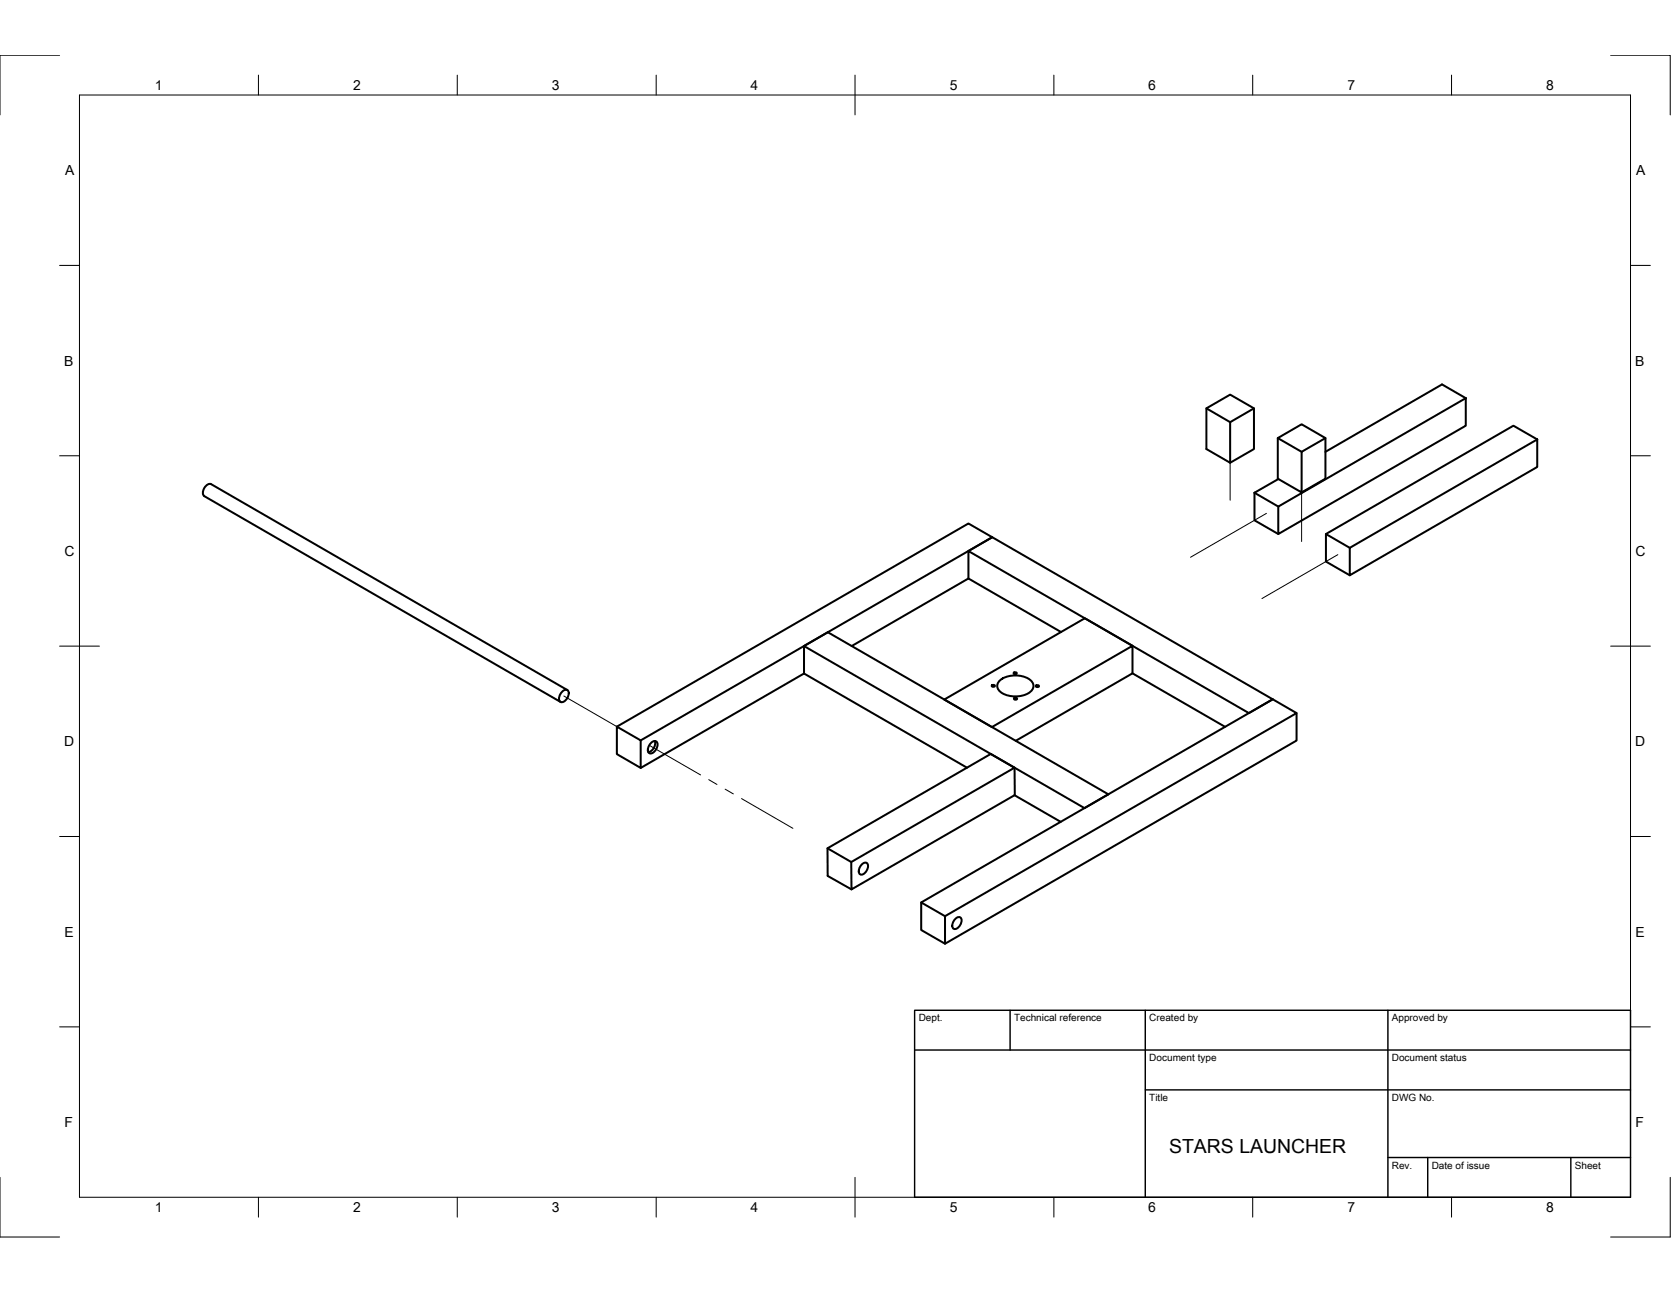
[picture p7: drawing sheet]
<svg xmlns="http://www.w3.org/2000/svg" width="279mm" height="216mm" viewBox="0 0 279 216" stroke-linecap="round" stroke-linejoin="round" font-family="sans-serif">
<defs><g id="words">
<text font-size="3.3" x="195.5" y="192.6">STARS LAUNCHER</text>
<g font-size="2.3">
<text x="25.9" y="15">1</text>
<text x="59" y="15">2</text>
<text x="92.3" y="15">3</text>
<text x="125.5" y="15">4</text>
<text x="158.8" y="15">5</text>
<text x="192" y="15">6</text>
<text x="225.3" y="15">7</text>
<text x="258.5" y="15">8</text>
<text x="10.9" y="29.3">A</text>
<text x="273.6" y="29.3">A</text>
<text x="10.8" y="61.1">B</text>
<text x="273.4" y="61.1">B</text>
<text x="10.8" y="92.9">C</text>
<text x="273.5" y="92.9">C</text>
<text x="10.8" y="124.7">D</text>
<text x="273.4" y="124.7">D</text>
<text x="10.8" y="156.5">E</text>
<text x="273.5" y="156.5">E</text>
<text x="10.8" y="188.3">F</text>
<text x="273.5" y="188.3">F</text>
<text x="25.9" y="202.6">1</text>
<text x="59" y="202.6">2</text>
<text x="92.3" y="202.6">3</text>
<text x="125.5" y="202.6">4</text>
<text x="158.8" y="202.6">5</text>
<text x="192" y="202.6">6</text>
<text x="225.3" y="202.6">7</text>
<text x="258.5" y="202.6">8</text>
</g>
<g font-size="1.7">
<text x="153.6" y="170.7">Dept.</text>
<text x="169.6" y="170.7">Technical reference</text>
<text x="192.2" y="170.7">Created by</text>
<text x="232.7" y="170.7">Approved by</text>
<text x="192.2" y="177.3">Document type</text>
<text x="232.7" y="177.3">Document status</text>
<text x="192.2" y="184">Title</text>
<text x="232.7" y="184">DWG No.</text>
<text x="232.7" y="195.3">Rev.</text>
<text x="239.4" y="195.3">Date of issue</text>
<text x="263.3" y="195.3">Sheet</text>
</g>
</g></defs>
<g fill="none" stroke="#000" stroke-width=".34">
<path d="M201.7 68.2l4 2.3M209.7 68.2l-4 2.3v6.8l-4-2.3v-6.8l4-2.3 4 2.3v6.8l-4 2.3M213.7 73.2l3.9 2.3M221.6 73.2l-4 2.3v6.8l-3.9-2.3v-6.8l3.9-2.3 4 2.3v6.8l-4 2.3M245.1 66.5l-4-2.3-19.5 11.3M257 73.4l-3.9-2.3-31.4 18.1v4.6l4 2.3M161.9 92.1l4-2.3 46.9 27.1-4 2.3-46.9-27.1v4.6M161.9 96.7l-19.5 11.3M161.9 96.7l15.5 8.9M209.8 82.3v4.6l3.9 2.3M209.8 82.3l3.9 2.4M213.7 84.7l31.4-18.2v4.6l-31.4 18.1z"/>
<path d="M213.8 80l-4 2.3M221.7 89.2l4 2.3M225.7 91.5l31.3-18.1v4.6l-31.3 18.1zM94 115.6l.3-.2 .6-.1a1.32 1.32 0 0 1-1.2 2 1.14 1.14 0 0 1 .3-1.7zM94.9 115.3l-59.6-34.4a1.32 1.32 0 0 0-1.1 2l59.5 34.4M134.4 112.5v-4.5l4-2.3 46.9 27M134.4 112.5l-27.3 15.8M134.4 112.5l27.3 15.8M134.4 108l46.9 27M165.9 114.5l.2-.1 .3 .2-.3 .2-.3-.2zM167.1 113.8a4.4 4.4 0 0 1 5.3 0 1.25 1.25 0 0 1-.5 2.1 4.5 4.5 0 0 1-4.8-.4 1.15 1.15 0 0 1 0-1.7zM169.6 112.4l.1-.1 .3 .2-.3 .2-.2-.2z"/>
<path d="M169.6 116.6h.2l.3 .2-.3 .1-.3-.1zM173.3 114.5h.2l.2 .2-.2 .1-.3-.1zM189.4 107.9l-8-4.6-23.5 13.6 8 4.6 23.5-13.6v4.6l-19.6 11.3M189.4 112.5l15.4 9M216.8 119.2v4.6l-58.8 33.9M103.1 121.4l4 2.3v4.6l-4-2.3zM103.1 121.4l58.8-33.9 4 2.3-58.8 33.9M108.8 124.2l.3-.3h.6a1.32 1.32 0 0 1-1.1 2 1.14 1.14 0 0 1 .2-1.7zM109.5 123.8a1.54 1.54 0 0 1-1.1 1.9M169.6 128.3l.1 4.6-27.3 15.7-.1-4.6M169.6 132.9l7.8 4.4M138.4 141.8l3.9 2.2 27.3-15.7-3.9-2.3-27.3 15.8v4.6l4 2.2"/>
<path d="M144.1 144.5l.3-.3h.5a1.27 1.27 0 0 1-1.1 1.9 1.11 1.11 0 0 1 .3-1.6zM154 150.8l4 2.3v4.6l-4-2.3zM154 150.8l58.8-33.9 4 2.3-58.8 33.9M159.7 153.6l.3-.3h.6a1.27 1.27 0 0 1-1.1 1.9 1.1 1.1 0 0 1 .2-1.6z"/>
</g>
<g fill="none" stroke="#000" stroke-width=".17">
<path d="M10 9.2h-10v10M13.3 15.9h259.3v184.2h-259.3zM43.2 12.6v3.3M76.5 12.6v3.3M109.7 12.6v3.3M143 12.6v6.6M176.2 12.6v3.3M209.5 12.6v3.3M242.7 12.6v3.3M269.3 9.2h10v10M10 44.4h3.3M272.6 44.4h3.4"/>
<path d="M10 76.2h3.3M205.7 77.3v6.3M272.6 76.2h3.4M211.8 85.8l-12.7 7.3M217.6 82.3v8.2M223.7 92.7l-12.7 7.3M10 108h6.6M94.3 116.3l8.9 5.1M269.3 108h6.7M10 139.8h3.3M108.6 124.5l8.5 5M118.5 130.3l1.4 .8"/>
<path d="M121.2 131.9l1.4 .8M124 133.5l8.6 4.9M272.6 139.8h3.4M10 171.6h3.3M272.6 171.6h3.4M0 196.7v10h10M143 196.7v6.7M279.3 196.7v10h-10M43.2 200.1v3.3M76.5 200.1v3.3M109.7 200.1v3.3M176.2 200.1v3.3"/>
<path d="M209.5 200.1v3.3M242.7 200.1v3.3"/>
</g>
<path d="M152.9 168.8h119.7v31.3h-119.7zM152.9 175.5h119.7M168.9 168.8v6.7M191.5 168.8v31.3M232.1 168.8v31.3M191.5 182.1h81.1M232.1 193.4h40.5M238.7 193.4v6.7M262.7 193.4v6.7" fill="none" stroke="#000" stroke-width=".24"/>
<use href="#words"/>
</svg>
